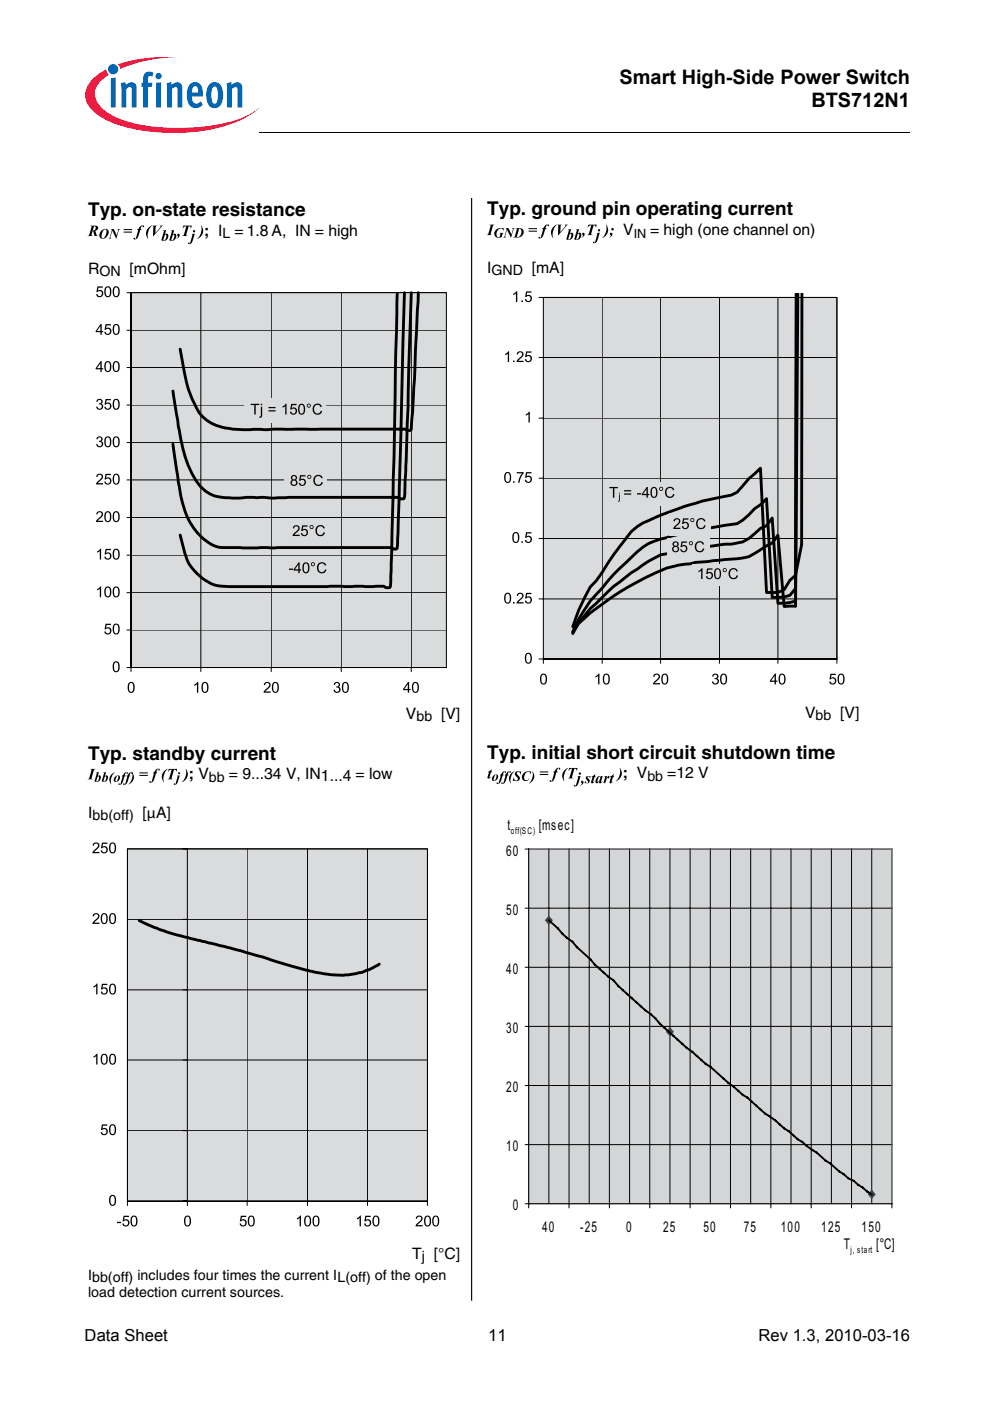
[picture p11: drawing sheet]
<svg xmlns="http://www.w3.org/2000/svg" width="210mm" height="297mm" viewBox="0 0 210 297" stroke-linecap="round" stroke-linejoin="round" font-family="sans-serif">
<defs><g id="words">
<g font-size="4.2">
<text x="131.4" y="17.8">Smart High-Side Power Switch</text>
<text x="172" y="22.8">BTS712N1</text>
</g>
<g font-size="4">
<text x="18.7" y="45.9">Typ. on-state resistance</text>
<text x="103.3" y="45.7">Typ. ground pin operating current</text>
<text x="18.7" y="161.1">Typ. standby current</text>
<text x="103.3" y="160.9">Typ. initial short circuit shutdown time</text>
</g>
<g font-size="3.5">
<text x="17.9" y="284.4">Data Sheet</text>
<text x="103.5" y="284.4">11</text>
<text x="160.8" y="284.4">Rev 1.3, 2010-03-16</text>
</g>
<g font-size="3.3">
<text x="43.3" y="50">; IL = 1.8 A, IN = high</text>
<text x="132.2" y="49.8">V</text>
<text x="137.8" y="49.8">= high (one channel on)</text>
<text x="18.7" y="58.1">RON [mOhm]</text>
<text x="103.3" y="57.9">IGND [mA]</text>
<text x="86.1" y="152.4">Vbb [V]</text>
<text x="170.7" y="152.2">Vbb [V]</text>
<text x="40" y="165.2">; Vbb = 9...34 V, IN1...4 = low</text>
<text x="132.1" y="165">; Vbb =12 V</text>
<text x="18.7" y="173.4">Ibb(off) [µA]</text>
<text x="87.4" y="266.9">Tj [°C]</text>
</g>
<g font-size="3.1">
<text x="107.6" y="176">t</text>
<text x="114.2" y="176">[msec]</text>
<text x="107.3" y="181.4">60</text>
<text x="107.3" y="194">50</text>
<text x="107.3" y="206.5">40</text>
<text x="107.3" y="219">30</text>
<text x="107.3" y="231.6">20</text>
<text x="107.3" y="244.1">10</text>
<text x="108.8" y="256.6">0</text>
<text x="114.9" y="261.2">40</text>
<text x="123" y="261.2">-25</text>
<text x="132.8" y="261.2">0</text>
<text x="140.6" y="261.2">25</text>
<text x="149.2" y="261.2">50</text>
<text x="157.7" y="261.2">75</text>
<text x="165.6" y="261.2">100</text>
<text x="174.1" y="261.2">125</text>
<text x="182.7" y="261.2">150</text>
<text x="178.9" y="264.9">T</text>
<text x="185.8" y="264.9">[°C]</text>
</g>
<g font-size="3">
<text x="18.7" y="271.4">Ibb(off) includes four times the current IL(off) of the open</text>
<text x="18.7" y="275.1">load detection current sources.</text>
</g>
<text font-size="2.7" x="134.4" y="50.4">IN</text>
<g font-size="2">
<text x="108.3" y="176.8">off(SC)</text>
<text x="180.3" y="265.6">j, start</text>
</g>
</g></defs>
<circle cx="24" cy="14.7" r="1.08" fill="#0166b3"/>
<g fill="#ed1a40">
<path d="M25 13.6l.8-.2a32.4 32.4 0 0 1 11.9-1.3 31.9 31.9 0 0 0-11.6 2.3l-.7 .2z"/>
<path d="M19.5 16.9a11.1 11.1 0 0 1 3-2.2l.2 .6 .4 .5a4.9 4.9 0 0 0-3 4.3 6.3 6.3 0 0 0 3.8 4.4 31.8 31.8 0 0 0 15.5 2.6 31.6 31.6 0 0 0 13.8-3l1.6-1.2a19.6 19.6 0 0 1-10.3 4.6 41.9 41.9 0 0 1-20.3-1.3 10.1 10.1 0 0 1-5.7-4.3 4.2 4.2 0 0 1 1-5z"/>
</g>
<g fill="#0166b3">
<path d="M23.5 16.6l1-.1v6.3h-1z"/>
<path d="M25.6 17.7l1-.3 .1 .6a1.21 1.21 0 0 1 1.4-.5 1.21 1.21 0 0 1 .9 1.3v4h-1.1v-4.1a.41 .41 0 0 0-.6-.2l-.5 .4v3.9h-1.1z"/>
<path d="M30.8 15.4l.8-.2 .8 .1 .2 .2-.3 .7h-.2a.47 .47 0 0 0-.7 .2v1.1h.9l-.2 .9h-.7v4.4h-1.1v-4.4h-.3v-.9h.3v-.7a1.75 1.75 0 0 1 .5-1.4z"/>
<path d="M35.3 17.7l1-.3 .1 .6a1.21 1.21 0 0 1 1.4-.5 1.21 1.21 0 0 1 .9 1.3v4h-1.1v-4.1a.41 .41 0 0 0-.6-.2l-.5 .4v3.9h-1.1z"/>
<path d="M48 17.7l1-.3 .1 .6a1.21 1.21 0 0 1 1.5-.5 1.21 1.21 0 0 1 .8 1.3v4h-1l-.1-4.1a.41 .41 0 0 0-.6-.2l-.5 .4v3.9h-1z"/>
<path d="M32.9 16.1a.7 .7 0 0 1 1.4 0 .7 .7 0 0 1-1.4 0zM33.1 17.6l1-.2v5.4h-1z"/>
<path d="M40.4 17.8a1.58 1.58 0 0 1 1.7-.2 1.58 1.58 0 0 1 .9 1.5v1.4h-2.3a1.08 1.08 0 0 0 .3 1.1 1.08 1.08 0 0 0 1.1 .2l.5-.3 .4 .7a1.87 1.87 0 0 1-2.2 .6 1.87 1.87 0 0 1-1.1-1.9v-1.7l.2-.8zM40.9 18.5l-.2 1.1h1.3v-.7a.58 .58 0 0 0-.4-.6 .58 .58 0 0 0-.7 .2z"/>
<path d="M44.6 17.7a1.75 1.75 0 0 1 1.9 0 1.75 1.75 0 0 1 .8 1.7v1.3a1.95 1.95 0 0 1-2.3 2.1 2.91 2.91 0 0 1-1.2-3.2 2.77 2.77 0 0 1 .8-1.9zM45.2 18.5a4.3 4.3 0 0 0 0 3.4l.3 .1a1.53 1.53 0 0 0 .7-1.9v-.4a1.18 1.18 0 0 0-.7-1.4z"/>
</g>
<path d="M17.9 29h46v5h-46z" fill="#fff"/>
<g fill="#000">
<path d="M54.9 28l.1 .1zM42.6 47.8a1.81 1.81 0 0 1-.8 2.9 3 3 0 0 0 .8-2.9z"/>
<path d="M19.9 48l-.2 .9a.47 .47 0 0 0 .6-.4 .47 .47 0 0 0-.4-.5zM19.2 47.8h.9a.56 .56 0 0 1 .7 .5 .56 .56 0 0 1-.6 .6l.3 .9 .2 .2h-.6l-.4-1-.3 .8 .2 .2h-1l.3-.2 .5-1.6v-.2z"/>
<path d="M23.5 48.6h.6l.7 1.3 .3-1.1-.2-.2h.6l-.3 .2-.5 1.8-.9-1.7-.4 1.4 .2 .3h-.6l.3-.3 .4-1.5zM22 48.8l-.3 .4a.95 .95 0 0 0 .1 1.3 1.44 1.44 0 0 0 .6-1.8zM21.5 48.9a.84 .84 0 0 1 1.3-.2 .84 .84 0 0 1 0 1.2 .89 .89 0 0 1-1 .7 .89 .89 0 0 1-.7-.9z"/>
<path d="M32.3 47.8h1l-.3 .3-.1 1.3 1.1-1.3-.1-.3h.6l-2 2.3v-2zM31.6 48.2l.6-.3a2.86 2.86 0 0 0-.8 2.8 1.74 1.74 0 0 1 .2-2.5zM29.7 48a.45 .45 0 0 1 .4-.2 .45 .45 0 0 1 .4 .3h-.2v-.2l-.3 .1-.2 .6h.2l-.1 .2h-.2l-.2 .7a1.04 1.04 0 0 1-1.1 1.2 .17 .17 0 0 1-.1-.2 .17 .17 0 0 1 .3-.1 .17 .17 0 0 1 0 .3l.2-.2 .5-1.7h-.2v-.2zM26.2 49.1h1.8v.2h-1.8zM26.2 48.6h1.8v.2h-1.8z"/>
<path d="M36.6 49.9l-.3 1a.47 .47 0 0 0 .6-.5v-.6zM36.3 48.9l.6-.1-.3 1a.4 .4 0 0 1 .5-.2 .4 .4 0 0 1 .3 .4 .99 .99 0 0 1-.5 .9 .99 .99 0 0 1-1 0l.5-1.9zM34.9 49.9l-.3 1a.47 .47 0 0 0 .6-.5v-.6zM34.6 48.9l.6-.1-.3 1a.4 .4 0 0 1 .5-.2 .4 .4 0 0 1 .3 .4 .99 .99 0 0 1-.5 .9 .99 .99 0 0 1-1 0l.5-1.9z"/>
<path d="M38.9 47.8h1.8l-.2 .6-.2-.3-.3-.1-.5 1.8 .2 .2h-1.1l.4-.2 .5-1.8-.4 .1-.4 .3zM37.6 49.6a.35 .35 0 0 1 .5 .2 .35 .35 0 0 1-.2 .5l-.4 .3 .1-.2a.34 .34 0 0 0 0-.6z"/>
<path d="M40.9 49a.25 .25 0 0 1 .5 0 .25 .25 0 0 1-.5 0zM40.6 49.6l.7-.1-.4 1.3a.84 .84 0 0 1-1 .9 .18 .18 0 0 1 0-.2 .18 .18 0 0 1 .2-.1 .18 .18 0 0 1 .1 .3l.6-1.9z"/>
</g>
<path d="M55 28h137.8" fill="none" stroke="#000" stroke-width=".21"/>
<path d="M27.8 62.1h66.8v79.4h-66.8z" fill="#d9dbdc"/>
<g fill="none" stroke="#000" stroke-width=".21">
<path d="M26.8 77.9h67.8M26.8 70h67.8M26.8 62.1h67.8M27.8 62.1h66.8v79.4h-66.8v-79.4v80.4M42.6 62.1v80.4M57.5 62.1v80.4M72.4 62.1v80.4M87.2 62.1v80.4M26.8 93.8h67.8M26.8 85.9h67.8M26.8 117.7h67.8M26.8 109.7h67.8"/>
<path d="M26.8 101.8h67.8M26.8 133.6h67.8M26.8 125.7h67.8M26.8 141.5h67.8"/>
</g>
<path d="M84.2 62.3l-.7 34.9-.6 23.7-.2 3.6a1.32 1.32 0 0 1-1.4-.2l-32.8 .1a9.5 9.5 0 0 1-8.1-4.4 21.5 21.5 0 0 1-2.2-6.6M85.8 62.1l-1.2 43.1-.3 10-.2 1.1a1.15 1.15 0 0 1-1.2-.2h-35.8a8.9 8.9 0 0 1-5.9-3.9 19 19 0 0 1-3.2-8.9l-1.3-9.1M87.2 62.1l-.7 24.4-.7 18.3-.1 .9a1.32 1.32 0 0 1-1.4-.3h-23.1l-3.7 .2a52.1 52.1 0 0 0-8.2 0 9 9 0 0 1-6.3-2 21.1 21.1 0 0 1-4.8-11.2l-1.5-9.5M88.7 62.1l-.8 18.2-.8 10.9a1.24 1.24 0 0 1-1.3-.2h-32a15.7 15.7 0 0 1-9.2-1.4 7.7 7.7 0 0 1-3.4-4.1 40 40 0 0 1-3-11.5" fill="none" stroke="#000" stroke-width=".61"/>
<g fill="#000">
<path d="M24.3 77a1.27 1.27 0 0 0 .3 1.7 1.22 1.22 0 0 0 .2-1.9zM24.1 76.8a.75 .75 0 0 1 .9-.1 .75 .75 0 0 1 .4 .8 .96 .96 0 0 1-1 1.4 1.65 1.65 0 0 1-.3-2.1zM22.5 77a1.27 1.27 0 0 0 .4 1.7 1.22 1.22 0 0 0 .1-1.9zM22.3 76.8a.75 .75 0 0 1 1-.1 .75 .75 0 0 1 .3 .8 .96 .96 0 0 1-.9 1.4 1.65 1.65 0 0 1-.4-2.1zM21.3 77l-.7 1h.7zM21.3 76.6h.3v1.4h.3v.3h-.3v.6h-.3v-.6h-1v-.3z"/>
<path d="M24.3 69.1a1.27 1.27 0 0 0 .3 1.7 1.22 1.22 0 0 0 .2-1.8zM24.1 68.9a.75 .75 0 0 1 .9-.1 .75 .75 0 0 1 .4 .8 .96 .96 0 0 1-1 1.4 1.65 1.65 0 0 1-.3-2.1zM22.4 68.7h1.1v.3h-.9l-.1 .6a.76 .76 0 0 1 1.1 .4 .76 .76 0 0 1-.5 1 .76 .76 0 0 1-1-.6h.3a.51 .51 0 0 0 .7 .2 .51 .51 0 0 0 .2-.7 .51 .51 0 0 0-.7-.1l-.2 .1h-.2zM21.3 69.1l-.7 1.1h.7zM21.3 68.7h.3v1.5h.3v.2h-.3v.6h-.3v-.6h-1v-.2z"/>
<path d="M24.3 61.1a1.27 1.27 0 0 0 .3 1.7 1.22 1.22 0 0 0 .2-1.8zM24.1 60.9a.75 .75 0 0 1 .9-.1 .75 .75 0 0 1 .4 .8 .96 .96 0 0 1-1 1.4 1.65 1.65 0 0 1-.3-2.1zM22.5 61.1a1.27 1.27 0 0 0 .4 1.7 1.22 1.22 0 0 0 .1-1.8zM22.3 60.9a.75 .75 0 0 1 1-.1 .75 .75 0 0 1 .3 .8 .96 .96 0 0 1-.9 1.4 1.65 1.65 0 0 1-.4-2.1zM20.7 60.7h1.1v.3h-.9l-.1 .6a.76 .76 0 0 1 1 .4 .76 .76 0 0 1-.5 1 .76 .76 0 0 1-.9-.6h.3a.51 .51 0 0 0 .7 .3 .51 .51 0 0 0 .2-.8 .51 .51 0 0 0-.7-.1l-.2 .1h-.3z"/>
<path d="M24.3 92.9a1.27 1.27 0 0 0 .3 1.7 1.22 1.22 0 0 0 .2-1.8zM24.1 92.7a.75 .75 0 0 1 .9-.1 .75 .75 0 0 1 .4 .9 .96 .96 0 0 1-1 1.3 1.65 1.65 0 0 1-.3-2.1zM22.5 92.9a1.27 1.27 0 0 0 .4 1.7 1.22 1.22 0 0 0 .1-1.8zM22.3 92.7a.75 .75 0 0 1 1-.1 .75 .75 0 0 1 .3 .9 .96 .96 0 0 1-.9 1.3 1.65 1.65 0 0 1-.4-2.1zM20.6 92.7a.61 .61 0 0 1 1 0 .61 .61 0 0 1-.1 .9 .71 .71 0 0 1 0 1.2 .71 .71 0 0 1-1.1-.6h.3a.46 .46 0 0 0 .5 .4 .46 .46 0 0 0 .4-.6 .46 .46 0 0 0-.7-.3l.1-.2a.4 .4 0 0 0 .5-.3 .4 .4 0 0 0-.4-.5 .4 .4 0 0 0-.4 .5l-.3-.1z"/>
<path d="M24.3 84.9a1.27 1.27 0 0 0 .3 1.8 1.22 1.22 0 0 0 .2-1.9zM24.1 84.8a.75 .75 0 0 1 .9-.1 .75 .75 0 0 1 .4 .8 .96 .96 0 0 1-1 1.4 1.65 1.65 0 0 1-.3-2.1zM22.4 84.6h1.1v.3h-.9l-.1 .6a.76 .76 0 0 1 1.1 .3 .76 .76 0 0 1-.5 1.1 .76 .76 0 0 1-1-.7h.3a.51 .51 0 0 0 .7 .3 .51 .51 0 0 0 .2-.7 .51 .51 0 0 0-.7-.2l-.2 .2h-.2zM20.6 84.7a.61 .61 0 0 1 1 0 .61 .61 0 0 1-.1 .9 .71 .71 0 0 1 0 1.2 .71 .71 0 0 1-1.1-.6h.3a.46 .46 0 0 0 .5 .4 .46 .46 0 0 0 .4-.5 .46 .46 0 0 0-.7-.3l.1-.3a.4 .4 0 0 0 .5-.3 .4 .4 0 0 0-.4-.5 .4 .4 0 0 0-.4 .5l-.3-.1z"/>
<path d="M24.3 116.7a1.27 1.27 0 0 0 .3 1.7 1.22 1.22 0 0 0 .2-1.8zM24.1 116.6a.75 .75 0 0 1 .9-.2 .75 .75 0 0 1 .4 .9 .96 .96 0 0 1-1 1.3 1.65 1.65 0 0 1-.3-2zM22.4 116.4h1.1v.2h-.9l-.1 .7a.76 .76 0 0 1 1.1 .3 .76 .76 0 0 1-.5 1 .76 .76 0 0 1-1-.6h.3a.51 .51 0 0 0 .7 .3 .51 .51 0 0 0 .2-.7 .51 .51 0 0 0-.7-.2l-.2 .2-.2-.1zM20.6 116.9l.8-.6v2.3h-.2v-1.8l-.6 .4z"/>
<path d="M24.3 108.8a1.27 1.27 0 0 0 .3 1.7 1.22 1.22 0 0 0 .2-1.8zM24.1 108.6a.75 .75 0 0 1 .9-.1 .75 .75 0 0 1 .4 .8 .96 .96 0 0 1-1 1.4 1.65 1.65 0 0 1-.3-2.1zM22.5 108.8a1.27 1.27 0 0 0 .4 1.7 1.22 1.22 0 0 0 .1-1.8zM22.3 108.6a.75 .75 0 0 1 1-.1 .75 .75 0 0 1 .3 .8 .96 .96 0 0 1-.9 1.4 1.65 1.65 0 0 1-.4-2.1zM20.6 108.5a.75 .75 0 0 1 1.2 .2 .75 .75 0 0 1-.4 1.1l-.7 .6h1.2v.3h-1.6l.4-.6a1.54 1.54 0 0 0 .8-1.2l-.4-.3-.3 .1-.1 .4-.3-.1z"/>
<path d="M24.3 100.8a1.27 1.27 0 0 0 .3 1.7 1.22 1.22 0 0 0 .2-1.8zM24.1 100.7a.75 .75 0 0 1 .9-.2 .75 .75 0 0 1 .4 .9 .96 .96 0 0 1-1 1.3 1.65 1.65 0 0 1-.3-2zM22.4 100.5h1.1v.2h-.9l-.1 .6a.76 .76 0 0 1 1.1 .4 .76 .76 0 0 1-.5 1 .76 .76 0 0 1-1-.6h.3a.51 .51 0 0 0 .7 .3 .51 .51 0 0 0 .2-.7 .51 .51 0 0 0-.7-.2l-.2 .2-.2-.1zM20.6 100.6a.75 .75 0 0 1 1.2 .2 .75 .75 0 0 1-.4 1.1l-.7 .5h1.2v.3h-1.6l.4-.6a1.54 1.54 0 0 0 .8-1.2l-.4-.2-.3 .1-.1 .3h-.3z"/>
<path d="M24.3 132.6a1.27 1.27 0 0 0 .3 1.7 1.22 1.22 0 0 0 .2-1.8zM24.1 132.4a.75 .75 0 0 1 .9-.1 .75 .75 0 0 1 .4 .9 .96 .96 0 0 1-1 1.3 1.65 1.65 0 0 1-.3-2.1zM22.4 132.2h1.1v.3h-.9l-.1 .6a.76 .76 0 0 1 1.1 .4 .76 .76 0 0 1-.5 1 .76 .76 0 0 1-1-.6h.3a.51 .51 0 0 0 .7 .3 .51 .51 0 0 0 .2-.7 .51 .51 0 0 0-.7-.2l-.2 .2-.2-.1z"/>
<path d="M24.3 124.7a1.27 1.27 0 0 0 .3 1.7 1.22 1.22 0 0 0 .2-1.8zM24.1 124.6a.75 .75 0 0 1 .9-.2 .75 .75 0 0 1 .4 .9 .96 .96 0 0 1-1 1.3 1.65 1.65 0 0 1-.3-2zM22.5 124.7a1.27 1.27 0 0 0 .4 1.7 1.22 1.22 0 0 0 .1-1.8zM22.3 124.6a.75 .75 0 0 1 1-.2 .75 .75 0 0 1 .3 .9 .96 .96 0 0 1-.9 1.3 1.65 1.65 0 0 1-.4-2zM20.6 124.9l.8-.6v2.3h-.2v-1.8l-.6 .4z"/>
<path d="M24.3 140.6a1.27 1.27 0 0 0 .3 1.7 1.22 1.22 0 0 0 .2-1.8zM24.1 140.4a.75 .75 0 0 1 .9-.1 .75 .75 0 0 1 .4 .9 .96 .96 0 0 1-1 1.3 1.65 1.65 0 0 1-.3-2.1z"/>
<path d="M87.8 145a1.27 1.27 0 0 0 .3 1.7 1.22 1.22 0 0 0 .2-1.8zM87.6 144.8a.75 .75 0 0 1 .9-.1 .75 .75 0 0 1 .3 .8 .96 .96 0 0 1-.9 1.4 1.65 1.65 0 0 1-.3-2.1zM86.5 145l-.8 1.1h.8zM86.5 144.6h.2v1.5h.3v.2h-.3v.6h-.2v-.6h-1v-.2zM72.9 145a1.27 1.27 0 0 0 .3 1.7 1.22 1.22 0 0 0 .2-1.8zM72.7 144.8a.75 .75 0 0 1 .9-.1 .75 .75 0 0 1 .4 .8 .96 .96 0 0 1-1 1.4 1.65 1.65 0 0 1-.3-2.1zM71 144.7a.61 .61 0 0 1 .9 0 .61 .61 0 0 1-.1 .9 .71 .71 0 0 1 0 1.3 .71 .71 0 0 1-1.1-.6l.3-.1a.46 .46 0 0 0 .5 .5 .46 .46 0 0 0 .4-.6 .46 .46 0 0 0-.6-.3v-.3a.4 .4 0 0 0 .5-.3 .4 .4 0 0 0-.4-.4 .4 .4 0 0 0-.4 .4h-.3zM58.1 145a1.27 1.27 0 0 0 .3 1.7 1.22 1.22 0 0 0 .2-1.8zM57.9 144.8a.75 .75 0 0 1 .9-.1 .75 .75 0 0 1 .3 .8 .96 .96 0 0 1-.9 1.4 1.65 1.65 0 0 1-.3-2.1zM56.1 144.7a.75 .75 0 0 1 1.2 .2 .75 .75 0 0 1-.4 1.1l-.6 .6h1.1v.3h-1.5l.3-.6a1.54 1.54 0 0 0 .9-1.2l-.4-.3-.4 .1-.1 .4-.3-.1zM43.1 145a1.27 1.27 0 0 0 .4 1.7 1.22 1.22 0 0 0 .1-1.8zM42.9 144.8a.75 .75 0 0 1 1-.1 .75 .75 0 0 1 .3 .8 .96 .96 0 0 1-.9 1.4 1.65 1.65 0 0 1-.4-2.1zM41.2 145.2l.8-.6v2.3h-.2v-1.8l-.6 .3zM27.5 145a1.27 1.27 0 0 0 .3 1.7 1.22 1.22 0 0 0 .2-1.8zM27.3 144.8a.75 .75 0 0 1 .9-.1 .75 .75 0 0 1 .3 .8 .96 .96 0 0 1-.9 1.4 1.65 1.65 0 0 1-.3-2.1z"/>
</g>
<path d="M51.7 84.5h17.4v5.1h-17.4z" fill="#d9dbdc"/>
<path d="M66.6 85.8a.99 .99 0 0 1 1.7 .4l-.3 .1a.77 .77 0 0 0-1.1-.3 .77 .77 0 0 0-.3 1.1 .69 .69 0 0 0 .7 .6 .69 .69 0 0 0 .7-.6l.3 .1a1.08 1.08 0 0 1-1.5 .6 1.08 1.08 0 0 1-.5-1.5zM65.2 86a.26 .26 0 0 0 .5 0 .26 .26 0 0 0-.5 0zM65 86a.45 .45 0 0 1 .9 0 .45 .45 0 0 1-.9 0zM63.6 86a1.27 1.27 0 0 0 .3 1.7 1.22 1.22 0 0 0 .2-1.8zM63.4 85.8a.75 .75 0 0 1 .9-.1 .75 .75 0 0 1 .4 .9 .96 .96 0 0 1-1 1.3 1.65 1.65 0 0 1-.3-2.1zM61.7 85.6h1.2v.3h-.9l-.2 .6a.76 .76 0 0 1 1.1 .4 .76 .76 0 0 1-.5 1 .76 .76 0 0 1-.9-.6h.3a.51 .51 0 0 0 .7 .3 .51 .51 0 0 0 .2-.7 .51 .51 0 0 0-.7-.2l-.2 .1h-.3zM59.9 86.2l.9-.6v2.3h-.3v-1.8l-.6 .3zM56.9 87h1.5v.2h-1.5zM56.9 86.3h1.5v.2h-1.5zM55.3 85.6h.3v.3h-.3zM55.3 86.2h.3v2l-.2 .3-.3 .1-.1-.3 .3-.1zM53.2 85.6h1.8v.3h-.8v2h-.3v-2h-.7z" fill="#000"/>
<path d="M60.2 99.6h9.1v5.1h-9.1z" fill="#d9dbdc"/>
<path d="M66.8 100.9a.99 .99 0 0 1 1.6 .4l-.3 .1a.77 .77 0 0 0-1.1-.3 .77 .77 0 0 0-.2 1.1 .69 .69 0 0 0 .7 .6 .69 .69 0 0 0 .7-.6l.3 .1a1.08 1.08 0 0 1-1.5 .6 1.08 1.08 0 0 1-.5-1.5zM65.3 101.1a.26 .26 0 0 0 .5 0 .26 .26 0 0 0-.5 0zM65.1 101.1a.45 .45 0 0 1 .9 0 .45 .45 0 0 1-.9 0zM63.6 100.7h1.2v.3h-.9l-.2 .6a.76 .76 0 0 1 1.1 .4 .76 .76 0 0 1-.5 1 .76 .76 0 0 1-.9-.6h.2a.51 .51 0 0 0 .7 .3 .51 .51 0 0 0 .3-.7 .51 .51 0 0 0-.8-.2l-.1 .2-.3-.1zM62 101.3a.37 .37 0 0 0 .7 0 .37 .37 0 0 0-.7 0zM61.9 102.3a.47 .47 0 0 0 .9 0 .47 .47 0 0 0-.9 0zM61.9 100.9a.61 .61 0 0 1 .9-.1 .61 .61 0 0 1-.1 1 .68 .68 0 0 1 .2 1 .68 .68 0 0 1-1.1 0 .68 .68 0 0 1 .2-1l-.3-.4z" fill="#000"/>
<path d="M59.9 110.5h9.8v4.6h-9.8z" fill="#d9dbdc"/>
<path d="M67.3 111.6a.99 .99 0 0 1 1.6 .4l-.3 .1a.77 .77 0 0 0-1.1-.4 .77 .77 0 0 0-.3 1.1 .69 .69 0 0 0 .7 .6 .69 .69 0 0 0 .7-.6l.3 .1a1.08 1.08 0 0 1-1.5 .7 1.08 1.08 0 0 1-.5-1.5zM65.8 111.8a.26 .26 0 0 0 .5 0 .26 .26 0 0 0-.5 0zM65.6 111.8a.45 .45 0 0 1 .9 0 .45 .45 0 0 1-.9 0zM64.1 111.4h1.1v.3h-.9l-.1 .6a.76 .76 0 0 1 1 .3 .76 .76 0 0 1-.4 1.1 .76 .76 0 0 1-1-.7h.3a.51 .51 0 0 0 .7 .3 .51 .51 0 0 0 .2-.7 .51 .51 0 0 0-.7-.2l-.2 .2h-.3zM62.3 111.5a.75 .75 0 0 1 1.2 .2 .75 .75 0 0 1-.5 1.1l-.6 .6h1.1v.2h-1.5l.3-.6a1.54 1.54 0 0 0 .9-1.2l-.4-.2-.3 .1-.1 .3h-.3z" fill="#000"/>
<path d="M59.2 118.3h10.8v4.7h-10.8z" fill="#d9dbdc"/>
<g fill="#000">
<path d="M19.2 163h1l-.3 .2-.5 1.8 .3 .2h-1.1l.3-.2 .5-1.6v-.2zM39.4 163a1.81 1.81 0 0 1-.9 2.9 3 3 0 0 0 .9-2.9z"/>
<path d="M67.6 119.4a.99 .99 0 0 1 1.6 .5h-.3a.77 .77 0 0 0-1.1-.3 .77 .77 0 0 0-.2 1.1 .69 .69 0 0 0 .6 .6 .69 .69 0 0 0 .7-.6l.3 .1a1.08 1.08 0 0 1-1.4 .7 1.08 1.08 0 0 1-.5-1.6zM66.1 119.6a.26 .26 0 0 0 .5 0 .26 .26 0 0 0-.5 0zM65.9 119.6a.45 .45 0 0 1 .9 0 .45 .45 0 0 1-.9 0zM64.6 119.6a1.27 1.27 0 0 0 .3 1.7 1.22 1.22 0 0 0 .1-1.8zM64.3 119.5a.75 .75 0 0 1 1-.2 .75 .75 0 0 1 .3 .9 .96 .96 0 0 1-.9 1.3 1.65 1.65 0 0 1-.4-2zM63.3 119.7l-.8 1h.8zM63.3 119.2h.2v1.5h.3v.3h-.3v.5h-.2v-.5h-1v-.3zM61.3 120.6h.8v.2h-.8z"/>
<path d="M28 163.7a1.63 1.63 0 0 1-.8 2.6 2.73 2.73 0 0 0 .8-2.6zM27.3 163.9l.7-.2a.17 .17 0 0 1 .1 .3 .17 .17 0 0 1-.2 0v-.2l-.3 .2-.2 .4h.2v.2h-.2l-.2 .7a.96 .96 0 0 1-1.1 1.1l.1-.3h.2v.2l.2-.2 .4-1.5h-.2l.1-.2zM26.3 163.9l.7-.2a.17 .17 0 0 1 .1 .3 .17 .17 0 0 1-.3 0v-.2l-.2 .2-.2 .4h.2v.2h-.2l-.2 .7a.96 .96 0 0 1-1.1 1.1l.1-.3h.2v.2l.2-.2 .4-1.5h-.2l.1-.2zM24.8 164.5v.1a.88 .88 0 0 0-.2 1.1l.3-.3 .2-.6v-.3zM24.4 164.7a.58 .58 0 0 1 .9-.2 .58 .58 0 0 1-.1 .9 .6 .6 0 0 1-1 .3 .6 .6 0 0 1 .2-1zM23.8 164.1l.5-.3a2.58 2.58 0 0 0-.7 2.5 1.57 1.57 0 0 1 .2-2.2zM22.2 164.7l-.3 1a.68 .68 0 0 0 .5-1.1zM21.9 163.8l.6-.1-.3 .9a.36 .36 0 0 1 .5-.2 .36 .36 0 0 1 .2 .4 .89 .89 0 0 1-.4 .9 .89 .89 0 0 1-.9 0l.5-1.8zM20.7 164.7l-.3 1a.68 .68 0 0 0 .5-1.1zM20.4 163.8l.6-.1-.3 .9a.36 .36 0 0 1 .4-.2 .36 .36 0 0 1 .3 .4 .89 .89 0 0 1-.4 .9 .89 .89 0 0 1-1 0l.5-1.8z"/>
<path d="M35.8 163h1.8l-.2 .6-.2-.3-.3-.1-.5 1.8 .2 .2h-1.1l.4-.2 .5-1.8-.4 .1-.4 .3zM35 163.4l.6-.3a2.86 2.86 0 0 0-.9 2.8 1.74 1.74 0 0 1 .3-2.5zM33 163.2a.45 .45 0 0 1 .5-.3 .45 .45 0 0 1 .4 .4h-.3v-.3l-.2 .2-.3 .6h.2v.2h-.2l-.2 .7a1.17 1.17 0 0 1-1.1 1.2 .18 .18 0 0 1-.2-.2 .18 .18 0 0 1 .3-.1 .18 .18 0 0 1 0 .3l.3-.2 .4-1.7h-.2l.1-.2zM29.6 164.3h1.7v.2h-1.7zM29.6 163.8h1.7v.2h-1.7z"/>
<path d="M37.8 163.9a.22 .22 0 0 1 .4 0 .22 .22 0 0 1-.4 0zM37.5 164.5l.6-.1-.3 1.1a.68 .68 0 0 1-.3 .7 .68 .68 0 0 1-.7 .1l.2-.2 .1 .2h.1l.5-1.6z"/>
</g>
<path d="M27 180h63.6v74.7h-63.6z" fill="#d9dbdc"/>
<path d="M27 180h63.6v74.7h-63.6zM39.7 180v75.6M52.4 180v75.6M65.2 180v75.6M77.9 180v75.6M27 194.9h63.6M27 209.9h63.6M27 239.7h63.6M27 224.7h63.6M27 255.6v-75.6h63.6v75.6M27 254.7h63.6" fill="none" stroke="#000" stroke-width=".21"/>
<path d="M29.5 195.2l3.4 1.5a100.9 100.9 0 0 0 12.6 3.5l5.6 1.4 9.6 2.9 4.9 1.4a21.3 21.3 0 0 0 11.2 .2l1.7-.7 1.9-1" fill="none" stroke="#000" stroke-width=".61"/>
<g fill="#000">
<path d="M103.8 47.6h1.1l-.4 .3-.5 1.7 .3 .2h-1.1l.3-.2 .5-1.6v-.2z"/>
<path d="M110.1 48.5l-.5 1.7a.91 .91 0 0 0 .9-.6 .91 .91 0 0 0-.3-1.1zM109.3 48.4h.7a.99 .99 0 0 1 1 1 .99 .99 0 0 1-1.1 .9l-1.1 .1 .3-.2 .4-1.4 .1-.3zM107.2 48.4h.6l.6 1.3 .3-1.1-.1-.2h.6l-.3 .2-.5 1.8-.9-1.7-.4 1.4 .2 .3h-.6l.3-.3 .4-1.5zM105.1 48.8a1.8 1.8 0 0 1 1.6-.4l.1-.1-.1 .7a.63 .63 0 0 0-.7-.5 .63 .63 0 0 0-.6 .5 .75 .75 0 0 0 .4 1.3l.3-.7-.2-.2h.9l-.2 .1-.2 .8a.98 .98 0 0 1-1.4-.2 .98 .98 0 0 1 .1-1.3z"/>
<path d="M118.2 47.6h.9l-.2 .3-.1 1.3 1.1-1.3-.1-.3h.6l-2 2.3v-2zM117.5 48l.6-.3a2.86 2.86 0 0 0-.8 2.8 1.74 1.74 0 0 1 .2-2.5zM115.5 47.8a.45 .45 0 0 1 .5-.2 .45 .45 0 0 1 .4 .3h-.3v-.2l-.2 .1-.2 .6h.2l-.1 .2h-.2l-.2 .7a1.17 1.17 0 0 1-1.1 1.3 .18 .18 0 0 1-.2-.3 .18 .18 0 0 1 .3-.1 .18 .18 0 0 1 .1 .3l.2-.2 .5-1.7h-.2v-.2zM112.1 48.9h1.8v.2h-1.8zM112.1 48.4h1.8v.2h-1.8z"/>
<path d="M122.5 49.7l-.4 1a.47 .47 0 0 0 .7-.5v-.6zM122.1 48.7l.7-.1-.3 1a.4 .4 0 0 1 .5-.2 .4 .4 0 0 1 .2 .4 .99 .99 0 0 1-.4 .9 .99 .99 0 0 1-1.1 0l.6-1.8zM120.8 49.7l-.3 1a.47 .47 0 0 0 .6-.5v-.6zM120.4 48.7l.7-.1-.3 1a.4 .4 0 0 1 .5-.2 .4 .4 0 0 1 .3 .4 .99 .99 0 0 1-.5 .9 .99 .99 0 0 1-1 0l.5-1.8z"/>
<path d="M124.8 47.6h1.7l-.1 .6-.2-.3-.3-.1-.6 1.8 .3 .2h-1.1l.3-.2 .6-1.8-.5 .1-.3 .3zM123.5 49.4a.35 .35 0 0 1 .5 .2 .35 .35 0 0 1-.2 .5l-.5 .3 .2-.2a.34 .34 0 0 0-.1-.6z"/>
<path d="M126.8 48.8a.24 .24 0 0 1 .4 0 .24 .24 0 0 1-.4 0zM126.5 49.4l.7-.1-.4 1.3a.84 .84 0 0 1-1 .9 .18 .18 0 0 1-.1-.2 .18 .18 0 0 1 .3-.1 .18 .18 0 0 1 0 .3l.7-1.9z"/>
<path d="M129.6 48.6a.27 .27 0 0 1 .5 0 .27 .27 0 0 1-.5 0zM129.4 49.4a.35 .35 0 0 1 .5 .2 .35 .35 0 0 1-.2 .5l-.5 .3 .2-.2a.34 .34 0 0 0-.1-.6zM128.5 47.6a1.8 1.8 0 0 1-.8 2.9 3 3 0 0 0 .8-2.9z"/>
<path d="M23.6 179a1.27 1.27 0 0 0 .3 1.7 1.22 1.22 0 0 0 .1-1.8zM23.4 178.8a.75 .75 0 0 1 .9-.1 .75 .75 0 0 1 .3 .9 .96 .96 0 0 1-.9 1.3 1.65 1.65 0 0 1-.3-2.1zM21.6 178.6h1.2v.3h-1l-.1 .6a.76 .76 0 0 1 1.1 .4 .76 .76 0 0 1-.5 1 .76 .76 0 0 1-.9-.6h.2a.51 .51 0 0 0 .7 .3 .51 .51 0 0 0 .3-.7 .51 .51 0 0 0-.8-.2l-.1 .2-.3-.1zM19.9 178.8a.75 .75 0 0 1 1.1 .1 .75 .75 0 0 1-.4 1.1l-.6 .6h1.1v.3h-1.5l.3-.6a1.54 1.54 0 0 0 .9-1.2l-.4-.3-.4 .2-.1 .3h-.3z"/>
<path d="M23.6 194a1.27 1.27 0 0 0 .3 1.7 1.22 1.22 0 0 0 .1-1.8zM23.4 193.8a.75 .75 0 0 1 .9-.1 .75 .75 0 0 1 .3 .9 .96 .96 0 0 1-.9 1.3 1.65 1.65 0 0 1-.3-2.1zM21.8 194a1.27 1.27 0 0 0 .3 1.7 1.22 1.22 0 0 0 .2-1.8zM21.6 193.8a.75 .75 0 0 1 .9-.1 .75 .75 0 0 1 .3 .9 .96 .96 0 0 1-.9 1.3 1.65 1.65 0 0 1-.3-2.1zM19.9 193.8a.75 .75 0 0 1 1.1 .1 .75 .75 0 0 1-.4 1.1l-.6 .6h1.1v.3h-1.5l.3-.6a1.54 1.54 0 0 0 .9-1.2l-.4-.3-.4 .2-.1 .3h-.3z"/>
<path d="M23.6 208.9a1.27 1.27 0 0 0 .3 1.7 1.22 1.22 0 0 0 .1-1.8zM23.4 208.8a.75 .75 0 0 1 .9-.1 .75 .75 0 0 1 .3 .8 .96 .96 0 0 1-.9 1.3 1.65 1.65 0 0 1-.3-2zM21.6 208.6h1.2v.2h-1l-.1 .7a.76 .76 0 0 1 1.1 .3 .76 .76 0 0 1-.5 1.1 .76 .76 0 0 1-.9-.7h.2a.51 .51 0 0 0 .7 .3 .51 .51 0 0 0 .3-.7 .51 .51 0 0 0-.8-.2l-.1 .2h-.3zM19.8 209.1l.9-.6v2.3h-.3v-1.7l-.6 .3z"/>
<path d="M23.6 238.8a1.27 1.27 0 0 0 .3 1.7 1.22 1.22 0 0 0 .1-1.9zM23.4 238.6a.75 .75 0 0 1 .9-.1 .75 .75 0 0 1 .3 .8 .96 .96 0 0 1-.9 1.4 1.65 1.65 0 0 1-.3-2.1zM21.6 238.4h1.2v.3h-1l-.1 .6a.76 .76 0 0 1 1.1 .3 .76 .76 0 0 1-.5 1.1 .76 .76 0 0 1-.9-.7h.2a.51 .51 0 0 0 .7 .3 .51 .51 0 0 0 .3-.7 .51 .51 0 0 0-.8-.2l-.1 .2h-.3z"/>
<path d="M23.6 223.8a1.27 1.27 0 0 0 .3 1.7 1.22 1.22 0 0 0 .1-1.8zM23.4 223.6a.75 .75 0 0 1 .9-.1 .75 .75 0 0 1 .3 .9 .96 .96 0 0 1-.9 1.3 1.65 1.65 0 0 1-.3-2.1zM21.8 223.8a1.27 1.27 0 0 0 .3 1.7 1.22 1.22 0 0 0 .2-1.8zM21.6 223.6a.75 .75 0 0 1 .9-.1 .75 .75 0 0 1 .3 .9 .96 .96 0 0 1-.9 1.3 1.65 1.65 0 0 1-.3-2.1zM19.8 224l.9-.6v2.3h-.3v-1.8l-.6 .4z"/>
<path d="M23.6 253.7a1.27 1.27 0 0 0 .3 1.7 1.22 1.22 0 0 0 .1-1.8zM23.4 253.6a.75 .75 0 0 1 .9-.1 .75 .75 0 0 1 .3 .8 .96 .96 0 0 1-.9 1.3 1.65 1.65 0 0 1-.3-2z"/>
<path d="M92.1 258.1a1.27 1.27 0 0 0 .3 1.7 1.22 1.22 0 0 0 .2-1.8zM91.9 258a.75 .75 0 0 1 .9-.2 .75 .75 0 0 1 .3 .9 .96 .96 0 0 1-.9 1.3 1.65 1.65 0 0 1-.3-2zM90.3 258.1a1.27 1.27 0 0 0 .4 1.7 1.22 1.22 0 0 0 .1-1.8zM90.1 258a.75 .75 0 0 1 .9-.2 .75 .75 0 0 1 .4 .9 .96 .96 0 0 1-1 1.3 1.65 1.65 0 0 1-.3-2zM88.4 257.9a.75 .75 0 0 1 1.1 .2 .75 .75 0 0 1-.4 1l-.6 .6h1.1v.3h-1.5l.3-.6a1.54 1.54 0 0 0 .9-1.2l-.4-.2-.3 .1-.2 .3h-.2zM79.4 258.1a1.27 1.27 0 0 0 .3 1.7 1.22 1.22 0 0 0 .2-1.8zM79.2 258a.75 .75 0 0 1 .9-.2 .75 .75 0 0 1 .3 .9 .96 .96 0 0 1-.9 1.3 1.65 1.65 0 0 1-.3-2zM77.5 257.8h1.1v.2h-.9l-.1 .6a.76 .76 0 0 1 1 .4 .76 .76 0 0 1-.5 1 .76 .76 0 0 1-.9-.6h.3a.51 .51 0 0 0 .7 .3 .51 .51 0 0 0 .2-.7 .51 .51 0 0 0-.7-.2l-.2 .2-.3-.1zM75.7 258.3l.8-.6v2.3h-.3v-1.8l-.5 .4zM66.7 258.1a1.27 1.27 0 0 0 .3 1.7 1.22 1.22 0 0 0 .2-1.8zM66.5 258a.75 .75 0 0 1 .9-.2 .75 .75 0 0 1 .3 .9 .96 .96 0 0 1-.9 1.3 1.65 1.65 0 0 1-.3-2zM64.9 258.1a1.27 1.27 0 0 0 .3 1.7 1.22 1.22 0 0 0 .2-1.8zM64.7 258a.75 .75 0 0 1 .9-.2 .75 .75 0 0 1 .4 .9 .96 .96 0 0 1-1 1.3 1.65 1.65 0 0 1-.3-2zM63 258.3l.8-.6v2.3h-.3v-1.8l-.5 .4zM53 258.1a1.27 1.27 0 0 0 .3 1.7 1.22 1.22 0 0 0 .2-1.8zM52.8 258a.75 .75 0 0 1 .9-.2 .75 .75 0 0 1 .3 .9 .96 .96 0 0 1-.9 1.3 1.65 1.65 0 0 1-.3-2zM51.1 257.8h1.1v.2h-.9l-.1 .6a.76 .76 0 0 1 1 .4 .76 .76 0 0 1-.4 1 .76 .76 0 0 1-1-.6h.3a.51 .51 0 0 0 .7 .3 .51 .51 0 0 0 .2-.7 .51 .51 0 0 0-.7-.2l-.2 .2-.2-.1zM39.4 258.1a1.27 1.27 0 0 0 .4 1.7 1.22 1.22 0 0 0 .1-1.8zM39.2 258a.75 .75 0 0 1 .9-.2 .75 .75 0 0 1 .4 .9 .96 .96 0 0 1-.9 1.3 1.65 1.65 0 0 1-.4-2zM28.1 258.1a1.27 1.27 0 0 0 .3 1.7 1.22 1.22 0 0 0 .2-1.8zM27.9 258a.75 .75 0 0 1 .9-.2 .75 .75 0 0 1 .3 .9 .96 .96 0 0 1-.9 1.3 1.65 1.65 0 0 1-.3-2zM26.2 257.8h1.1v.2h-.9l-.1 .6a.76 .76 0 0 1 1.1 .4 .76 .76 0 0 1-.5 1 .76 .76 0 0 1-1-.6h.3a.51 .51 0 0 0 .7 .3 .51 .51 0 0 0 .2-.7 .51 .51 0 0 0-.7-.2l-.1 .2-.3-.1zM24.8 259h.9v.3h-.9z"/>
</g>
<path d="M115.2 63.1h62.2v76.6h-62.2z" fill="#d9dbdc"/>
<g fill="none" stroke="#000" stroke-width=".21">
<path d="M114.3 75.8h63.1M114.3 63.1h63.1v77.5M115.2 63.1h62.2v76.6h-62.2zM127.7 63.1v77.5M140.1 63.1v77.5M152.5 63.1v77.5M164.9 63.1v77.5M114.3 88.7h63.1M114.3 114.2h63.1M114.3 101.4h63.1M114.3 127h63.1M114.3 139.7h63.1"/>
<path d="M115.2 139.7v.9"/>
</g>
<path d="M168.8 62.1l-.1 62.7-1.2 1.4-1.2 .4-2.6 .1-1.2-21-1.3 1.3-1.2 .9-2.5 2.4-1.2 .7a109.7 109.7 0 0 0-17.4 3.7 17.5 17.5 0 0 0-6.2 4.6l-.6 .6a29.9 29.9 0 0 0-4.4 4.8 24.2 24.2 0 0 0-6.3 9.3M168.9 62.1l-.2 65.3-2.4 .5h-1.4l-1.2-18.1-1.2 1.7-1.3 .5-1.2 1.2a7.2 7.2 0 0 1-6.3 2.2l-1.2 .1a95.5 95.5 0 0 0-11.1 1.9l-1.3 .2a42.5 42.5 0 0 0-7.5 4.8 52 52 0 0 0-10 9.7l-1.2 2.2M169.2 62.1l-.5 66.4-2.4 .1-1.4-15.1-1.2 1.6-4.9 2.9-2.5 .5-8.8 .7-1.2 .4a19.2 19.2 0 0 0-8.9 2.6l-.9 .4a60.4 60.4 0 0 0-13.9 9.6l-1.2 1.9M170 62.1v53.4l-1.3 6.5-1.2 1-1.2 2-1.4 .6h-2.4l-1.3-26.3-2.4 2.2-1.3 1.5a4.8 4.8 0 0 1-4 2.3 69.3 69.3 0 0 0-17.2 5.6l-2.5 1.8-1.2 1.6a56.7 56.7 0 0 0-4.9 7.1l-1.3 1.8-1.3 1.3-2.5 5-1.2 3.4" fill="none" stroke="#000" stroke-width=".61"/>
<g fill="#000">
<path d="M111.5 87.9l.8-.6v2.3h-.3v-1.8l-.5 .3z"/>
<path d="M111.5 74.5h1.2v.3h-.9l-.2 .6a.76 .76 0 0 1 1.1 .4 .76 .76 0 0 1-.5 1 .76 .76 0 0 1-.9-.6l.3-.1a.51 .51 0 0 0 .7 .3 .51 .51 0 0 0 .2-.7 .51 .51 0 0 0-.7-.1l-.2 .1h-.3zM109.8 74.6a.75 .75 0 0 1 1.1 .2 .75 .75 0 0 1-.4 1.1l-.6 .6h1.1v.3h-1.5l.3-.6a1.54 1.54 0 0 0 .9-1.3l-.4-.2-.3 .1-.2 .4-.2-.1zM108.8 76.4h.3v.4h-.3zM107.1 75l.8-.5v2.3h-.2v-1.8l-.6 .3z"/>
<path d="M111.5 61.8h1.2v.2h-.9l-.2 .7a.76 .76 0 0 1 1.1 .3 .76 .76 0 0 1-.5 1 .76 .76 0 0 1-.9-.6h.3a.51 .51 0 0 0 .7 .3 .51 .51 0 0 0 .2-.7 .51 .51 0 0 0-.7-.2l-.2 .2-.3-.1zM110.5 63.7h.4v.3h-.4zM108.8 62.3l.9-.6v2.3h-.3v-1.8l-.6 .4z"/>
<path d="M111.5 100.1h1.2v.3h-.9l-.2 .6a.76 .76 0 0 1 1.1 .3 .76 .76 0 0 1-.5 1.1 .76 .76 0 0 1-.9-.6l.3-.1a.51 .51 0 0 0 .7 .3 .51 .51 0 0 0 .2-.7 .51 .51 0 0 0-.7-.1l-.2 .1h-.3zM109.6 100.1h1.4l-.6 1.4-.2 .9h-.3l.1-.7 .7-1.3h-1.1zM108.8 102h.3v.4h-.3zM107.3 100.5a1.27 1.27 0 0 0 .3 1.7 1.22 1.22 0 0 0 .2-1.9zM107.1 100.3a.75 .75 0 0 1 .9-.1 .75 .75 0 0 1 .4 .8 .96 .96 0 0 1-1 1.4 1.65 1.65 0 0 1-.3-2.1z"/>
<path d="M111.5 112.8h1.2v.3h-.9l-.2 .6a.76 .76 0 0 1 1.1 .4 .76 .76 0 0 1-.5 1 .76 .76 0 0 1-.9-.6h.3a.51 .51 0 0 0 .7 .3 .51 .51 0 0 0 .2-.7 .51 .51 0 0 0-.7-.2l-.2 .1h-.3zM110.5 114.8h.4v.3h-.4zM109.1 113.2a1.27 1.27 0 0 0 .3 1.7 1.22 1.22 0 0 0 .1-1.8zM108.8 113a.75 .75 0 0 1 1-.1 .75 .75 0 0 1 .3 .9 .96 .96 0 0 1-.9 1.3 1.65 1.65 0 0 1-.4-2.1z"/>
<path d="M111.5 125.7h1.2v.3h-.9l-.2 .6a.76 .76 0 0 1 1.1 .3 .76 .76 0 0 1-.5 1.1 .76 .76 0 0 1-.9-.7h.3a.51 .51 0 0 0 .7 .3 .51 .51 0 0 0 .2-.7 .51 .51 0 0 0-.7-.2l-.2 .2h-.3zM109.8 125.8a.75 .75 0 0 1 1.1 .2 .75 .75 0 0 1-.4 1.1l-.6 .6h1.1v.2h-1.5l.3-.6a1.54 1.54 0 0 0 .9-1.2l-.4-.2-.3 .1-.2 .3h-.2zM108.8 127.6h.3v.3h-.3zM107.3 126.1a1.27 1.27 0 0 0 .3 1.7 1.22 1.22 0 0 0 .2-1.9zM107.1 125.9a.75 .75 0 0 1 .9-.1 .75 .75 0 0 1 .4 .8 .96 .96 0 0 1-1 1.4 1.65 1.65 0 0 1-.3-2.1z"/>
<path d="M111.7 138.8a1.27 1.27 0 0 0 .3 1.7 1.22 1.22 0 0 0 .2-1.8zM111.5 138.6a.75 .75 0 0 1 .9-.1 .75 .75 0 0 1 .4 .8 .96 .96 0 0 1-1 1.4 1.65 1.65 0 0 1-.3-2.1z"/>
<path d="M178 143.2a1.27 1.27 0 0 0 .3 1.7 1.22 1.22 0 0 0 .2-1.8zM177.8 143a.75 .75 0 0 1 .9-.1 .75 .75 0 0 1 .4 .9 .96 .96 0 0 1-1 1.3 1.65 1.65 0 0 1-.3-2.1zM176.1 142.9h1.1v.2h-.9l-.1 .6a.76 .76 0 0 1 1.1 .4 .76 .76 0 0 1-.5 1 .76 .76 0 0 1-1-.6h.3a.51 .51 0 0 0 .7 .3 .51 .51 0 0 0 .2-.7 .51 .51 0 0 0-.7-.2l-.2 .2-.2-.1zM165.5 143.2a1.27 1.27 0 0 0 .3 1.7 1.22 1.22 0 0 0 .2-1.8zM165.3 143a.75 .75 0 0 1 .9-.1 .75 .75 0 0 1 .3 .9 .96 .96 0 0 1-.9 1.3 1.65 1.65 0 0 1-.3-2.1zM164.2 143.3l-.7 1h.7zM164.3 142.8h.2v1.5h.3v.3h-.3v.5h-.3v-.5h-1v-.3zM153.1 143.2a1.27 1.27 0 0 0 .3 1.7 1.22 1.22 0 0 0 .2-1.8zM152.9 143a.75 .75 0 0 1 .9-.1 .75 .75 0 0 1 .4 .9 .96 .96 0 0 1-1 1.3 1.65 1.65 0 0 1-.3-2.1zM151.2 143a.61 .61 0 0 1 .9 0 .61 .61 0 0 1-.1 .9 .71 .71 0 0 1 0 1.2 .71 .71 0 0 1-1.1-.6h.3a.46 .46 0 0 0 .6 .4 .46 .46 0 0 0 .3-.6 .46 .46 0 0 0-.6-.3v-.2a.4 .4 0 0 0 .5-.3 .4 .4 0 0 0-.4-.5 .4 .4 0 0 0-.3 .5l-.3-.1zM140.6 143.2a1.27 1.27 0 0 0 .3 1.7 1.22 1.22 0 0 0 .2-1.8zM140.4 143a.75 .75 0 0 1 .9-.1 .75 .75 0 0 1 .4 .9 .96 .96 0 0 1-1 1.3 1.65 1.65 0 0 1-.3-2.1zM138.7 143a.75 .75 0 0 1 1.2 .1 .75 .75 0 0 1-.5 1.1l-.6 .6h1.1v.3h-1.5l.3-.6a1.54 1.54 0 0 0 .9-1.2l-.4-.3-.3 .2-.1 .3h-.3zM128.2 143.2a1.27 1.27 0 0 0 .4 1.7 1.22 1.22 0 0 0 .1-1.8zM128 143a.75 .75 0 0 1 .9-.1 .75 .75 0 0 1 .4 .9 .96 .96 0 0 1-1 1.3 1.65 1.65 0 0 1-.3-2.1zM126.3 143.4l.8-.6v2.3h-.3v-1.8l-.5 .4zM114.9 143.2a1.27 1.27 0 0 0 .3 1.7 1.22 1.22 0 0 0 .2-1.8zM114.7 143a.75 .75 0 0 1 .9-.1 .75 .75 0 0 1 .4 .9 .96 .96 0 0 1-1 1.3 1.65 1.65 0 0 1-.3-2.1z"/>
</g>
<path d="M128.3 102.3h15.8v5h-15.8z" fill="#d9dbdc"/>
<g fill="#000">
<path d="M129.2 103.2h1.8v.3h-.7v2h-.3v-2h-.8z"/>
<path d="M131.2 104.5h.2v.2h-.2zM131.2 104.9h.2v1.3l-.3 .2-.1-.2 .2-.1z"/>
<path d="M141.4 103.5a.99 .99 0 0 1 1.6 .4h-.3a.77 .77 0 0 0-1.1-.3 .77 .77 0 0 0-.3 1.1 .69 .69 0 0 0 .7 .6 .69 .69 0 0 0 .7-.6l.3 .1a1.08 1.08 0 0 1-1.5 .7 1.08 1.08 0 0 1-.4-1.6zM139.9 103.6a.26 .26 0 0 0 .5 0 .26 .26 0 0 0-.5 0zM139.7 103.6a.45 .45 0 0 1 .9 0 .45 .45 0 0 1-.9 0zM138.3 103.6a1.27 1.27 0 0 0 .4 1.7 1.22 1.22 0 0 0 .1-1.8zM138.1 103.5a.75 .75 0 0 1 .9-.2 .75 .75 0 0 1 .4 .9 .96 .96 0 0 1-.9 1.3 1.65 1.65 0 0 1-.4-2zM137.1 103.7l-.7 1h.7zM137.1 103.2h.3v1.5h.3v.3h-.3v.5h-.3v-.5h-1v-.3zM135.1 104.6h.8v.2h-.8zM132.3 104.6h1.5v.3h-1.5zM132.3 103.9h1.5v.3h-1.5z"/>
</g>
<path d="M141.8 108.9h8.9v4.7h-8.9z" fill="#d9dbdc"/>
<path d="M148 110.1a.99 .99 0 0 1 1.6 .4l-.3 .1a.77 .77 0 0 0-1.1-.4 .77 .77 0 0 0-.3 1.2 .69 .69 0 0 0 .7 .5 .69 .69 0 0 0 .7-.5h.3a1.08 1.08 0 0 1-1.5 .7 1.08 1.08 0 0 1-.4-1.5zM146.5 110.3a.26 .26 0 0 0 .5 0 .26 .26 0 0 0-.5 0zM146.4 110.3a.43 .43 0 0 1 .8 0 .43 .43 0 0 1-.8 0zM144.8 109.9h1.2v.3h-.9l-.2 .6a.76 .76 0 0 1 1.1 .4 .76 .76 0 0 1-.5 1 .76 .76 0 0 1-.9-.6l.3-.1a.51 .51 0 0 0 .6 .3 .51 .51 0 0 0 .3-.7 .51 .51 0 0 0-.8-.1l-.1 .1h-.3zM143 110a.75 .75 0 0 1 1.2 .2 .75 .75 0 0 1-.4 1.1l-.7 .6h1.2v.3h-1.6l.4-.6a1.54 1.54 0 0 0 .8-1.3l-.4-.2-.3 .1-.1 .4-.3-.1z" fill="#000"/>
<path d="M141.4 114.1h9.1v4.2h-9.1z" fill="#d9dbdc"/>
<path d="M147.7 115a.99 .99 0 0 1 1.6 .4l-.3 .1a.77 .77 0 0 0-1.1-.4 .77 .77 0 0 0-.2 1.2 .69 .69 0 0 0 .6 .5 .69 .69 0 0 0 .7-.5h.3a1.08 1.08 0 0 1-1.4 .7 1.08 1.08 0 0 1-.5-1.5zM146.2 115.2a.3 .3 0 0 0 .6 0 .3 .3 0 0 0-.6 0zM146.1 115.2a.43 .43 0 0 1 .8 0 .43 .43 0 0 1-.8 0zM144.5 114.8h1.1v.3h-.9l-.1 .6a.76 .76 0 0 1 1.1 .4 .76 .76 0 0 1-.5 1 .76 .76 0 0 1-1-.6l.3-.1a.51 .51 0 0 0 .7 .3 .51 .51 0 0 0 .2-.7 .51 .51 0 0 0-.7-.1l-.2 .1h-.2zM142.9 115.4a.37 .37 0 0 0 .7 0 .37 .37 0 0 0-.7 0zM142.8 116.4a.47 .47 0 0 0 .9 0 .47 .47 0 0 0-.9 0zM142.8 114.9a.61 .61 0 0 1 .9 0 .61 .61 0 0 1-.1 .9 .68 .68 0 0 1 .2 1.1 .68 .68 0 0 1-1.1 0 .68 .68 0 0 1 .2-1.1l-.3-.3z" fill="#000"/>
<path d="M146.9 119.6h10.6v4.7h-10.6z" fill="#d9dbdc"/>
<g fill="#000">
<path d="M103.5 163.6l.8-.5-.2 .5h.2v.2h-.2l-.3 1.1 .2-.2a.37 .37 0 0 1-.2 .3 .37 .37 0 0 1-.4-.1l.3-1.1h-.2zM131.4 162.8a1.8 1.8 0 0 1-.8 2.9 3 3 0 0 0 .8-2.9z"/>
<path d="M154.8 120.7a.99 .99 0 0 1 1.6 .4l-.3 .1a.77 .77 0 0 0-1-.3 .77 .77 0 0 0-.3 1.1 .69 .69 0 0 0 .7 .5 .69 .69 0 0 0 .7-.5h.3a1.08 1.08 0 0 1-1.5 .7 1.08 1.08 0 0 1-.5-1.5zM153.4 120.9a.26 .26 0 0 0 .5 0 .26 .26 0 0 0-.5 0zM153.2 120.9a.45 .45 0 0 1 .9 0 .45 .45 0 0 1-.9 0zM151.8 120.9a1.27 1.27 0 0 0 .3 1.7 1.22 1.22 0 0 0 .2-1.8zM151.6 120.7a.75 .75 0 0 1 .9-.1 .75 .75 0 0 1 .4 .8 .96 .96 0 0 1-1 1.4 1.65 1.65 0 0 1-.3-2.1zM149.9 120.5h1.2v.3h-.9l-.2 .6a.76 .76 0 0 1 1.1 .4 .76 .76 0 0 1-.5 1 .76 .76 0 0 1-.9-.6l.3-.1a.51 .51 0 0 0 .6 .3 .51 .51 0 0 0 .3-.7 .51 .51 0 0 0-.8-.1l-.1 .1h-.3zM148.1 121l.8-.5v2.3h-.2v-1.8l-.6 .3z"/>
<path d="M112.9 163.5a1.63 1.63 0 0 1-.8 2.6 2.73 2.73 0 0 0 .8-2.6zM111 164a1.99 1.99 0 0 1 1.6-.5l-.2 .6a.55 .55 0 0 0-.5-.5 .55 .55 0 0 0-.6 .5 .79 .79 0 0 0 .3 1.3l.7-.3a.89 .89 0 0 1-1.4 .3 .89 .89 0 0 1 .1-1.4zM109.3 163.7l1.2-.2-.1 .7a.5 .5 0 0 0-.7-.5l-.1 .4a.86 .86 0 0 1 .4 1.3l-1.3 .2 .2-.8a.62 .62 0 0 0 .7 .7 .53 .53 0 0 0 .2-.6 .53 .53 0 0 0-.4-.4l-.2-.4zM108.5 163.9l.5-.3a2.58 2.58 0 0 0-.7 2.5 1.57 1.57 0 0 1 .2-2.2zM107.5 163.7l.7-.2a.17 .17 0 0 1 .1 .3 .17 .17 0 0 1-.3 0v-.2l-.2 .2-.2 .4h.2v.2h-.2l-.2 .7a.96 .96 0 0 1-1.1 1.1l.1-.3h.2v.2l.2-.2 .4-1.5h-.2l.1-.2zM106.5 163.7l.7-.2a.17 .17 0 0 1 .1 .3 .17 .17 0 0 1-.3 0v-.2l-.2 .2-.2 .4h.2v.2h-.2l-.2 .7a.96 .96 0 0 1-1.1 1.1l.1-.3h.1l.1 .2 .2-.2 .4-1.5h-.2v-.2zM105 164.3v.1a.88 .88 0 0 0-.2 1.1l.3-.3 .2-.6-.1-.3zM104.6 164.5a.58 .58 0 0 1 .9-.2 .58 .58 0 0 1-.1 .9 .6 .6 0 0 1-1 .3 .6 .6 0 0 1 .2-1z"/>
<path d="M120.7 162.8h1.8l-.2 .6-.2-.3-.3-.1-.5 1.8 .2 .2h-1.1l.4-.2 .5-1.8-.4 .1-.4 .3zM119.9 163.2l.5-.3a2.86 2.86 0 0 0-.8 2.8 1.74 1.74 0 0 1 .3-2.5zM117.9 163a.45 .45 0 0 1 .5-.3 .45 .45 0 0 1 .4 .4h-.3v-.3l-.2 .2-.3 .6h.2v.2h-.2l-.2 .7a1.17 1.17 0 0 1-1.1 1.2 .18 .18 0 0 1-.2-.2 .18 .18 0 0 1 .3-.1 .18 .18 0 0 1 0 .3l.3-.2 .4-1.7h-.2l.1-.2zM114.5 164.1h1.7v.2h-1.7zM114.5 163.6h1.7v.2h-1.7z"/>
<path d="M129.4 164.6l.8-.5-.2 .5h.2l-.1 .2h-.1l-.4 1.1 .3-.2a.37 .37 0 0 1-.2 .3 .37 .37 0 0 1-.5-.1l.4-1.1h-.3zM128.1 164.6l.6-.1-.3 .9 .7-.9a.27 .27 0 0 1 .1 .3 .27 .27 0 0 1-.2 .2l-.1-.1-.2 .1-.4 1h-.4l.4-1.2zM127 164.7l-.1 .2a.61 .61 0 0 0-.1 .9l.1-.1a.82 .82 0 0 0 .2-1.1zM126.6 164.8l.3-.2 .3-.1 .1 .3 .1-.2h.4l-.4 1.2 .3-.2a.37 .37 0 0 1-.2 .4 .37 .37 0 0 1-.5-.1l.1-.4a.45 .45 0 0 1-.3 .5 .45 .45 0 0 1-.5-.2v-.5zM125.5 164.6l.7-.5-.1 .5h.2l-.1 .2h-.1l-.4 1.1 .3-.2a.37 .37 0 0 1-.3 .3 .37 .37 0 0 1-.4-.1l.3-1.1h-.2zM124.3 164.6l.9-.1-.1 .5-.4-.4-.1 .1v.2a.64 .64 0 0 1 .4 .9 .64 .64 0 0 1-1 .3l.1-.6a.32 .32 0 0 0 .2 .5 .32 .32 0 0 0 .4-.3 .72 .72 0 0 1-.4-1.1zM123.3 165.6a.35 .35 0 0 1 .5 .2 .35 .35 0 0 1-.2 .4l-.5 .4 .1-.2a.34 .34 0 0 0 0-.6zM122.7 164a.25 .25 0 0 1 .5 0 .25 .25 0 0 1-.5 0zM122.4 164.6l.7-.1-.4 1.3a.84 .84 0 0 1-1 .9 .18 .18 0 0 1 0-.3 .18 .18 0 0 1 .2 0 .18 .18 0 0 1 .1 .3l.6-1.9z"/>
</g>
<path d="M100 42v233.8" fill="none" stroke="#000" stroke-width=".24"/>
<path d="M112.1 180h77v75.2h-77z" fill="#d3d5d7"/>
<g fill="none" stroke="#000" stroke-width=".21">
<path d="M111.4 192.6h77.7M111.4 180h77.7v76.1M112.1 180v76.1M116.4 180v75.2M120.6 180v76.1M124.9 180v75.2M129.2 180v76.1M133.5 180v75.2M137.8 180v76.1M142 180v75.2M146.3 180v76.1M150.6 180v75.2"/>
<path d="M154.9 180v76.1M159.2 180v75.2M163.4 180v76.1M167.7 180v75.2M172 180v76.1M176.3 180v75.2M180.5 180v76.1M184.8 180v75.2M111.4 217.6h77.7M111.4 205.1h77.7M111.4 230.1h77.7M111.4 242.7h77.7"/>
<path d="M111.4 255.2h77.7"/>
</g>
<path d="M112.1 180h77v75.2h-77z" fill="none" stroke="#7d7e83" stroke-width=".21"/>
<path d="M116.4 194.3l.7 .8-.7 .9-.7-.9z" fill="#322b71"/>
<path d="M116.4 194.3l.7 .8-.7 .9-.7-.9z" fill="none" stroke="#322b71" stroke-width=".21"/>
<path d="M142 217.9l.8 .9-.8 .8-.7-.8z" fill="#322b71"/>
<path d="M142 217.9l.8 .9-.8 .8-.7-.8z" fill="none" stroke="#322b71" stroke-width=".21"/>
<path d="M184.8 252.4l.7 .8-.7 .9-.7-.9z" fill="#322b71"/>
<path d="M184.8 252.4l.7 .8-.7 .9-.7-.9z" fill="none" stroke="#322b71" stroke-width=".21"/>
<path d="M116.4 195.1l1.9 1.7 .9 1.2 2.2 1.7 .9 1.1 2.9 2.6 .9 1.1 2.9 2.6 1.2 .8 .9 1.2 5.7 5.1 2.2 1.7 .9 1.1 5.7 5.2 1.2 .8 2.8 2.6 1 .6 6.9 5.9 .9 .6 3.8 3.4 2.2 1.5 4.7 3.9 4.1 2.9 4.7 4 1 .5 .9 .9 1.2 .6 2.9 2.3 .9 .5" fill="none" stroke="#000" stroke-width=".4"/>
<use href="#words"/>
</svg>
